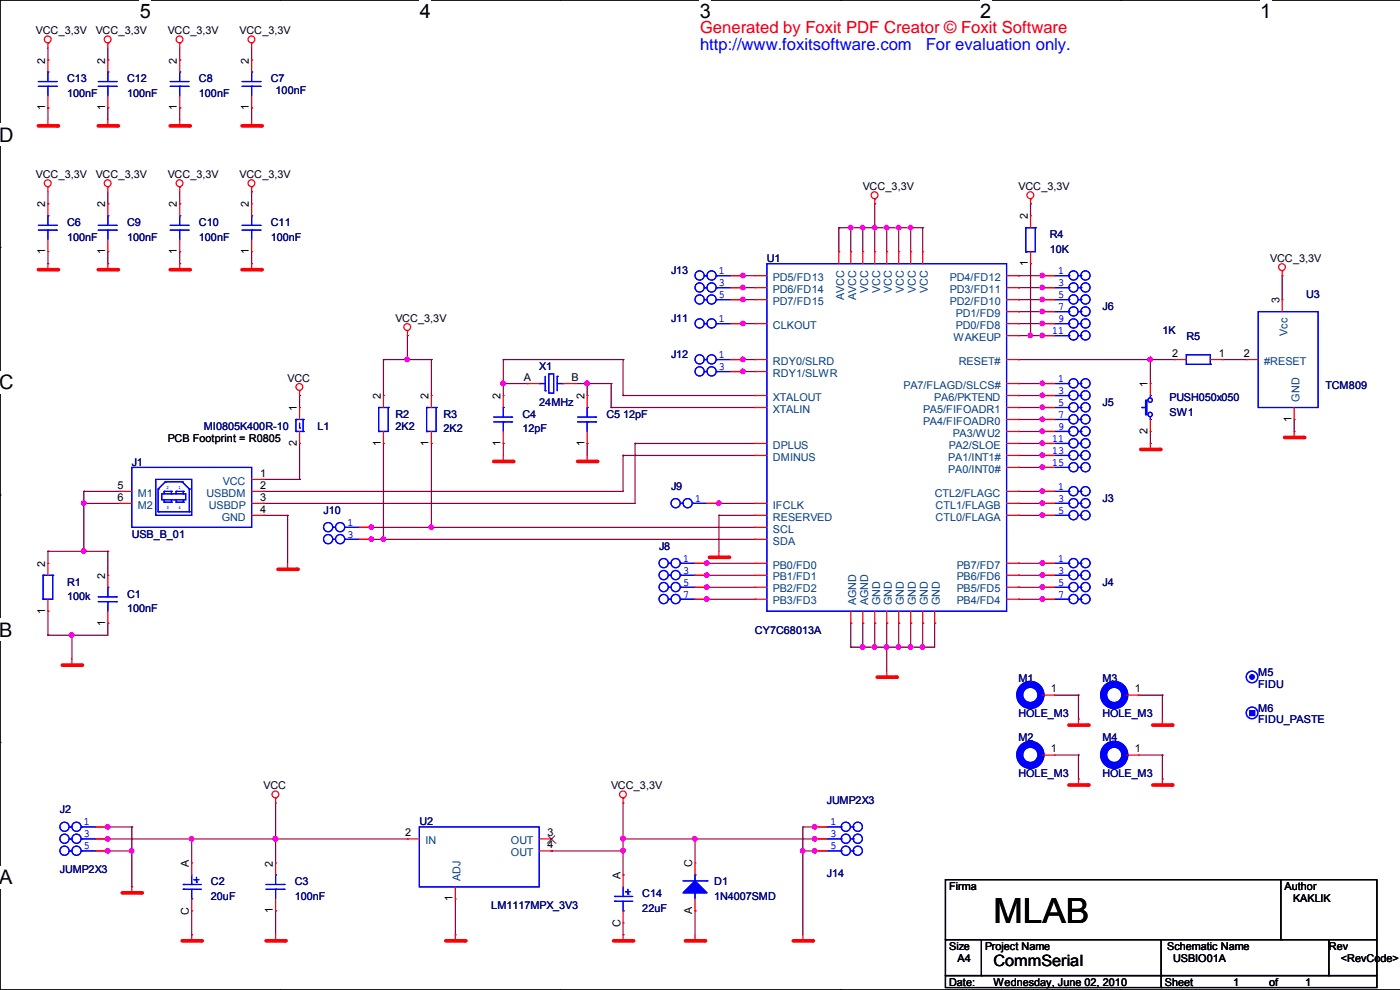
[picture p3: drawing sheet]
<svg xmlns="http://www.w3.org/2000/svg" width="297mm" height="210mm" viewBox="0 0 297 210" stroke-linecap="round" stroke-linejoin="round" font-family="sans-serif">
<defs><g id="words">
<text font-size="7.4" x="210.7" y="195.8">MLAB</text>
<g font-size="4.2">
<text x="29.7" y="3.9">5</text>
<text x="89.1" y="3.9">4</text>
<text x="148.5" y="3.9">3</text>
<text x="207.9" y="3.9">2</text>
<text x="267.3" y="3.9">1</text>
<text x="0" y="30.1">D</text>
<text x="0" y="82.5">C</text>
<text x="0" y="135.1">B</text>
<text x="0" y="187.5">A</text>
</g>
<text font-size="3.5" fill="#f00" x="148.5" y="7">Generated by Foxit PDF Creator © Foxit Software</text>
<g font-size="3.5" fill="#00f">
<text x="148.5" y="10.5">http://www.foxitsoftware.com</text>
<text x="196.4" y="10.5">For evaluation only.</text>
</g>
<text font-size="3.3" x="210.7" y="204.8">CommSerial</text>
<g font-size="2.3">
<text x="7.6" y="7.3">VCC_3,3V</text>
<text x="20.3" y="7.3">VCC_3,3V</text>
<text x="35.6" y="7.3">VCC_3,3V</text>
<text x="50.8" y="7.3">VCC_3,3V</text>
<text x="9.6" y="13.5" transform="rotate(-90 9.6 13.5)">2</text>
<text x="22.3" y="13.5" transform="rotate(-90 22.3 13.5)">2</text>
<text x="37.5" y="13.5" transform="rotate(-90 37.5 13.5)">2</text>
<text x="52.8" y="13.5" transform="rotate(-90 52.8 13.5)">2</text>
<text x="9.6" y="23.4" transform="rotate(-90 9.6 23.4)">1</text>
<text x="22.3" y="23.4" transform="rotate(-90 22.3 23.4)">1</text>
<text x="37.5" y="23.4" transform="rotate(-90 37.5 23.4)">1</text>
<text x="52.8" y="23.4" transform="rotate(-90 52.8 23.4)">1</text>
<text x="7.6" y="37.8">VCC_3,3V</text>
<text x="20.3" y="37.8">VCC_3,3V</text>
<text x="35.6" y="37.8">VCC_3,3V</text>
<text x="50.8" y="37.8">VCC_3,3V</text>
<text x="183" y="40.3">VCC_3,3V</text>
<text x="216.1" y="40.3">VCC_3,3V</text>
<text x="9.6" y="44" transform="rotate(-90 9.6 44)">2</text>
<text x="22.3" y="44" transform="rotate(-90 22.3 44)">2</text>
<text x="37.5" y="44" transform="rotate(-90 37.5 44)">2</text>
<text x="52.8" y="44" transform="rotate(-90 52.8 44)">2</text>
<text x="218" y="46.5" transform="rotate(-90 218 46.5)">2</text>
<text x="9.6" y="53.9" transform="rotate(-90 9.6 53.9)">1</text>
<text x="22.3" y="53.9" transform="rotate(-90 22.3 53.9)">1</text>
<text x="37.5" y="53.9" transform="rotate(-90 37.5 53.9)">1</text>
<text x="52.8" y="53.9" transform="rotate(-90 52.8 53.9)">1</text>
<text x="218" y="56.4" transform="rotate(-90 218 56.4)">1</text>
<text x="269.5" y="55.6">VCC_3,3V</text>
<text x="271.4" y="64.3" transform="rotate(-90 271.4 64.3)">3</text>
<text x="83.9" y="68.3">VCC_3,3V</text>
<text x="248.6" y="75.7">2</text>
<text x="258.5" y="75.7">1</text>
<text x="263.9" y="75.7">2</text>
<text x="61" y="81">VCC</text>
<text x="111.1" y="80.8">A</text>
<text x="121.3" y="80.8">B</text>
<text x="243.5" y="82.1" transform="rotate(-90 243.5 82.1)">1</text>
<text x="63" y="87.2" transform="rotate(-90 63 87.2)">1</text>
<text x="80.8" y="84.7" transform="rotate(-90 80.8 84.7)">2</text>
<text x="90.9" y="84.7" transform="rotate(-90 90.9 84.7)">2</text>
<text x="106.2" y="84.7" transform="rotate(-90 106.2 84.7)">2</text>
<text x="124" y="84.7" transform="rotate(-90 124 84.7)">2</text>
<text x="274" y="89.5" transform="rotate(-90 274 89.5)">1</text>
<text x="35.6" y="93.7">PCB Footprint = R0805</text>
<text x="63" y="94.6" transform="rotate(-90 63 94.6)">2</text>
<text x="80.8" y="94.6" transform="rotate(-90 80.8 94.6)">1</text>
<text x="90.9" y="94.6" transform="rotate(-90 90.9 94.6)">1</text>
<text x="106.2" y="94.6" transform="rotate(-90 106.2 94.6)">1</text>
<text x="124" y="94.6" transform="rotate(-90 124 94.6)">1</text>
<text x="243.5" y="92" transform="rotate(-90 243.5 92)">2</text>
<text x="55.2" y="101.1">1</text>
<text x="24.9" y="103.6">5</text>
<text x="24.9" y="106.2">6</text>
<text x="55.2" y="106.2">3</text>
<text x="55.2" y="103.6">2</text>
<text x="55.2" y="108.7">4</text>
<text x="9.6" y="120.3" transform="rotate(-90 9.6 120.3)">2</text>
<text x="22.3" y="122.8" transform="rotate(-90 22.3 122.8)">2</text>
<text x="9.6" y="130.2" transform="rotate(-90 9.6 130.2)">1</text>
<text x="22.3" y="132.7" transform="rotate(-90 22.3 132.7)">1</text>
<text x="223" y="146.9">1</text>
<text x="240.8" y="146.9">1</text>
<text x="223" y="159.6">1</text>
<text x="240.8" y="159.6">1</text>
<text x="55.9" y="167.5">VCC</text>
<text x="129.7" y="167.5">VCC_3,3V</text>
<text x="85.9" y="177.4">2</text>
<text x="116.2" y="177.4">3</text>
<text x="116.2" y="179.9">4</text>
<text x="40.1" y="183.8" transform="rotate(-90 40.1 183.8)">A</text>
<text x="57.9" y="183.8" transform="rotate(-90 57.9 183.8)">2</text>
<text x="146.9" y="183.8" transform="rotate(-90 146.9 183.8)">C</text>
<text x="96" y="191.2" transform="rotate(-90 96 191.2)">1</text>
<text x="131.6" y="186.3" transform="rotate(-90 131.6 186.3)">A</text>
<text x="201.3" y="188.8">Firma</text>
<text x="272.5" y="188.8">Author</text>
<text x="274.3" y="191.3">KAKLIK</text>
<text x="40.1" y="194.1" transform="rotate(-90 40.1 194.1)">C</text>
<text x="57.9" y="193.7" transform="rotate(-90 57.9 193.7)">1</text>
<text x="131.6" y="196.7" transform="rotate(-90 131.6 196.7)">C</text>
<text x="146.9" y="194" transform="rotate(-90 146.9 194)">A</text>
<text x="201.3" y="201.5">Size</text>
<text x="209" y="201.5">Project Name</text>
<text x="247.6" y="201.5">Schematic Name</text>
<text x="281.9" y="201.5">Rev</text>
<text x="201.3" y="209.1">Date:</text>
<text x="203.1" y="204.1">A4</text>
<text x="210.8" y="209.1">Wednesday, June 02, 2010</text>
<text x="247.1" y="209.1">Sheet</text>
<text x="248.9" y="204.1">USBIO01A</text>
<text x="261.6" y="209.1">1</text>
<text x="269.2" y="209.1">of</text>
<text x="276.9" y="209.1">1</text>
<text x="284.5" y="204.1">&lt;RevCode&gt;</text>
</g>
<g font-size="2.3" fill="#000080">
<text x="14.2" y="17.5">C13</text>
<text x="26.9" y="17.5">C12</text>
<text x="42.2" y="17.5">C8</text>
<text x="57.5" y="17.5">C7</text>
<text x="14.2" y="20.5">100nF</text>
<text x="26.9" y="20.5">100nF</text>
<text x="42.2" y="20.5">100nF</text>
<text x="58.5" y="20">100nF</text>
<text x="14.2" y="48">C6</text>
<text x="26.9" y="48">C9</text>
<text x="42.2" y="48">C10</text>
<text x="57.5" y="48">C11</text>
<text x="14.2" y="51">100nF</text>
<text x="26.9" y="51">100nF</text>
<text x="42.2" y="51">100nF</text>
<text x="57.5" y="51">100nF</text>
<text x="222.7" y="50.5">R4</text>
<text x="222.7" y="53.6">10K</text>
<text x="142.4" y="58.1">J13</text>
<text x="162.7" y="55.6">U1</text>
<text x="233.9" y="65.8">J6</text>
<text x="277.1" y="63.2">U3</text>
<text x="142.4" y="68.3">J11</text>
<text x="246.6" y="70.9">1K</text>
<text x="142.4" y="75.9">J12</text>
<text x="251.7" y="72.1">R5</text>
<text x="114.4" y="78.5">X1</text>
<text x="281.2" y="82.5">TCM809</text>
<text x="83.9" y="88.6">R2</text>
<text x="94.1" y="88.6">R3</text>
<text x="110.8" y="88.6">C4</text>
<text x="114.4" y="86.1">24MHz</text>
<text x="128.6" y="88.6">C5 12pF</text>
<text x="233.9" y="86.1">J5</text>
<text x="248.1" y="88.1">SW1</text>
<text x="248.1" y="85.1">PUSH050x050</text>
<text x="43.2" y="91.2">MI0805K400R-10</text>
<text x="67.4" y="91.2">L1</text>
<text x="83.9" y="91.2">2K2</text>
<text x="94.1" y="91.7">2K2</text>
<text x="110.8" y="91.7">12pF</text>
<text x="28" y="98.8">J1</text>
<text x="142.4" y="103.9">J9</text>
<text x="233.9" y="106.4">J3</text>
<text x="68.6" y="109">J10</text>
<text x="28" y="114.1">USB_B_01</text>
<text x="139.8" y="116.6">J8</text>
<text x="14.2" y="124.2">R1</text>
<text x="233.9" y="124.2">J4</text>
<text x="14.2" y="127.3">100k</text>
<text x="26.9" y="126.8">C1</text>
<text x="26.9" y="129.8">100nF</text>
<text x="160.2" y="134.4">CY7C68013A</text>
<text x="266.9" y="143.3">M5</text>
<text x="216.1" y="144.6">M1</text>
<text x="233.9" y="144.6">M3</text>
<text x="266.9" y="145.8">FIDU</text>
<text x="216.1" y="152.2">HOLE_M3</text>
<text x="233.9" y="152.2">HOLE_M3</text>
<text x="266.9" y="150.9">M6</text>
<text x="266.9" y="153.5">FIDU_PASTE</text>
<text x="216.1" y="157.3">M2</text>
<text x="233.9" y="157.3">M4</text>
<text x="216.1" y="164.9">HOLE_M3</text>
<text x="233.9" y="164.9">HOLE_M3</text>
<text x="12.7" y="172.5">J2</text>
<text x="175.4" y="170.5">JUMP2X3</text>
<text x="89" y="175.1">U2</text>
<text x="12.7" y="185.2">JUMP2X3</text>
<text x="44.7" y="187.8">C2</text>
<text x="44.7" y="190.8">20uF</text>
<text x="62.5" y="187.8">C3</text>
<text x="62.5" y="190.8">100nF</text>
<text x="136.3" y="190.3">C14</text>
<text x="151.5" y="187.8">D1</text>
<text x="151.5" y="190.8">1N4007SMD</text>
<text x="175.4" y="186">J14</text>
<text x="104.2" y="192.9">LM1117MPX_3V3</text>
<text x="136.3" y="193.4">22uF</text>
</g>
<g font-size="2.3" fill="#00f">
<text x="152.5" y="58.1">1</text>
<text x="224.5" y="58.1">1</text>
<text x="152.5" y="60.7">3</text>
<text x="152.5" y="63.2">5</text>
<text x="224.5" y="60.7">3</text>
<text x="224.5" y="63.2">5</text>
<text x="224.5" y="65.8">7</text>
<text x="152.5" y="68.3">1</text>
<text x="223.2" y="70.9">11</text>
<text x="224.5" y="68.3">9</text>
<text x="152.5" y="75.9">1</text>
<text x="152.5" y="78.5">3</text>
<text x="224.5" y="81">1</text>
<text x="224.5" y="83.6">3</text>
<text x="224.5" y="86.1">5</text>
<text x="224.5" y="88.6">7</text>
<text x="223.2" y="93.7">11</text>
<text x="224.5" y="91.2">9</text>
<text x="223.2" y="96.3">13</text>
<text x="223.2" y="98.8">15</text>
<text x="147.4" y="106.4">1</text>
<text x="224.5" y="103.9">1</text>
<text x="224.5" y="106.4">3</text>
<text x="73.7" y="111.5">1</text>
<text x="224.5" y="109">5</text>
<text x="73.7" y="114.1">3</text>
<text x="144.9" y="119.2">1</text>
<text x="224.5" y="119.2">1</text>
<text x="144.9" y="121.7">3</text>
<text x="144.9" y="124.2">5</text>
<text x="224.5" y="121.7">3</text>
<text x="224.5" y="124.2">5</text>
<text x="144.9" y="126.8">7</text>
<text x="224.5" y="126.8">7</text>
<text x="17.8" y="175.1">1</text>
<text x="17.8" y="177.6">3</text>
<text x="176.2" y="175.1">1</text>
<text x="176.2" y="177.6">3</text>
<text x="17.8" y="180.2">5</text>
<text x="176.2" y="180.2">5</text>
</g>
<g font-size="2.3" fill="#004080">
<text x="164" y="59.6">PD5/FD13</text>
<text x="201.5" y="59.6">PD4/FD12</text>
<text x="164" y="62.1">PD6/FD14</text>
<text x="164" y="64.7">PD7/FD15</text>
<text x="179.1" y="63.6" transform="rotate(-90 179.1 63.6)">AVCC</text>
<text x="181.6" y="63.6" transform="rotate(-90 181.6 63.6)">AVCC</text>
<text x="184.1" y="62.1" transform="rotate(-90 184.1 62.1)">VCC</text>
<text x="186.7" y="62.1" transform="rotate(-90 186.7 62.1)">VCC</text>
<text x="189.2" y="62.1" transform="rotate(-90 189.2 62.1)">VCC</text>
<text x="191.8" y="62.1" transform="rotate(-90 191.8 62.1)">VCC</text>
<text x="194.3" y="62.1" transform="rotate(-90 194.3 62.1)">VCC</text>
<text x="196.9" y="62.1" transform="rotate(-90 196.9 62.1)">VCC</text>
<text x="201.5" y="64.7">PD2/FD10</text>
<text x="201.5" y="62.1">PD3/FD11</text>
<text x="164" y="69.7">CLKOUT</text>
<text x="202.8" y="69.7">PD0/FD8</text>
<text x="202.8" y="67.2">PD1/FD9</text>
<text x="273.1" y="71.3" transform="rotate(-90 273.1 71.3)">Vcc</text>
<text x="164" y="77.4">RDY0/SLRD</text>
<text x="202.3" y="72.3">WAKEUP</text>
<text x="203.4" y="77.4">RESET#</text>
<text x="268.2" y="77.4">#RESET</text>
<text x="164" y="79.9">RDY1/SLWR</text>
<text x="191.7" y="82.5">PA7/FLAGD/SLCS#</text>
<text x="164" y="85">XTALOUT</text>
<text x="164" y="87.5">XTALIN</text>
<text x="195.8" y="87.5">PA5/FIFOADR1</text>
<text x="198.2" y="85">PA6/PKTEND</text>
<text x="275.7" y="85.2" transform="rotate(-90 275.7 85.2)">GND</text>
<text x="164" y="95.2">DPLUS</text>
<text x="195.8" y="90.1">PA4/FIFOADR0</text>
<text x="201.3" y="95.2">PA2/SLOE</text>
<text x="202.1" y="92.6">PA3/WU2</text>
<text x="164" y="97.7">DMINUS</text>
<text x="201.2" y="100.3">PA0/INT0#</text>
<text x="201.2" y="97.7">PA1/INT1#</text>
<text x="29.2" y="105.3">M1</text>
<text x="29.2" y="107.9">M2</text>
<text x="43.8" y="105.3">USBDM</text>
<text x="44.3" y="107.9">USBDP</text>
<text x="47.3" y="102.8">VCC</text>
<text x="164" y="107.9">IFCLK</text>
<text x="198.3" y="105.3">CTL2/FLAGC</text>
<text x="198.5" y="107.9">CTL1/FLAGB</text>
<text x="47" y="110.4">GND</text>
<text x="164" y="110.4">RESERVED</text>
<text x="164" y="113">SCL</text>
<text x="198.5" y="110.4">CTL0/FLAGA</text>
<text x="164" y="115.5">SDA</text>
<text x="164" y="120.6">PB0/FD0</text>
<text x="164" y="123.1">PB1/FD1</text>
<text x="164" y="125.7">PB2/FD2</text>
<text x="203" y="125.7">PB5/FD5</text>
<text x="203" y="123.1">PB6/FD6</text>
<text x="203" y="120.6">PB7/FD7</text>
<text x="164" y="128.2">PB3/FD3</text>
<text x="181.6" y="128.4" transform="rotate(-90 181.6 128.4)">AGND</text>
<text x="184.1" y="128.4" transform="rotate(-90 184.1 128.4)">AGND</text>
<text x="186.7" y="128.4" transform="rotate(-90 186.7 128.4)">GND</text>
<text x="189.2" y="128.4" transform="rotate(-90 189.2 128.4)">GND</text>
<text x="191.8" y="128.4" transform="rotate(-90 191.8 128.4)">GND</text>
<text x="194.3" y="128.4" transform="rotate(-90 194.3 128.4)">GND</text>
<text x="196.9" y="128.4" transform="rotate(-90 196.9 128.4)">GND</text>
<text x="199.4" y="128.4" transform="rotate(-90 199.4 128.4)">GND</text>
<text x="203" y="128.2">PB4/FD4</text>
<text x="90.2" y="179.1">IN</text>
<text x="108.4" y="179.1">OUT</text>
<text x="108.4" y="181.6">OUT</text>
<text x="97.7" y="186.9" transform="rotate(-90 97.7 186.9)">ADJ</text>
</g>
<g font-size="1" fill="#00f">
<text x="35.3" y="103.7">2</text>
<text x="37.9" y="103.7">1</text>
<text x="35.3" y="108.1">3</text>
<text x="37.9" y="108.1">4</text>
</g>
</g></defs>
<path d="M297.1 0h-297.1v210h297.1" fill="none" stroke="#000" stroke-width=".25"/>
<g fill="#fff">
<path d="M29.7 0h2.3v4.8h-2.3z"/>
<path d="M29.7 210l2.3 .1z"/>
</g>
<path d="M59.4 0h.1M59.4 210h.1" fill="none" stroke="#000" stroke-width=".25"/>
<g fill="#fff">
<path d="M89.1 0h2.3v4.8h-2.3z"/>
<path d="M89.1 210l2.3 .1z"/>
</g>
<path d="M118.8 0h.1M118.8 210h.1" fill="none" stroke="#000" stroke-width=".25"/>
<g fill="#fff">
<path d="M148.5 0h2.3v4.8h-2.3z"/>
<path d="M148.5 210l2.3 .1z"/>
</g>
<path d="M178.3 0h.1M178.3 210h.1" fill="none" stroke="#000" stroke-width=".25"/>
<g fill="#fff">
<path d="M207.9 0h2.4v4.8h-2.4z"/>
<path d="M207.9 210l2.4 .1z"/>
</g>
<path d="M237.7 0h.1M237.7 210h.1" fill="none" stroke="#000" stroke-width=".25"/>
<g fill="#fff">
<path d="M267.3 0h2.4v4.8h-2.4z"/>
<path d="M267.3 210l2.4 .1z"/>
<path d="M0 26.2h3v4.8h-3z"/>
<path d="M0 78.6h3v4.9h-3z"/>
</g>
<path d="M0 52.5h.1" fill="none" stroke="#000" stroke-width=".25"/>
<path d="M0 131.2h2.8v4.8h-2.8z" fill="#fff"/>
<path d="M0 105h.1" fill="none" stroke="#000" stroke-width=".25"/>
<path d="M0 183.6h2.8v4.9h-2.8z" fill="#fff"/>
<path d="M0 157.5h.1" fill="none" stroke="#000" stroke-width=".25"/>
<g fill="none" stroke="#800040" stroke-width=".25">
<path d="M10.2 12.7h.1M10.2 10.2v2.5M22.9 12.7h.1M22.9 10.2v2.5M38.1 12.7h.1M38.1 10.2v2.5M53.4 12.7h.1M53.4 10.2v2.5M10.2 22.9h.1M10.2 22.9v2.5M22.9 22.9h.1M22.9 22.9v2.5"/>
<path d="M38.1 22.9h.1M38.1 22.9v2.5M53.4 22.9h.1M53.4 22.9v2.5M10.2 55.9h.1M10.2 43.2h.1M10.2 40.7v2.5M10.2 53.4v2.5M22.9 55.9h.1M22.9 43.2h.1M22.9 40.7v2.5M22.9 53.4v2.5"/>
<path d="M38.1 55.9h.1M38.1 43.2h.1M38.1 40.7v2.5M38.1 53.4v2.5M53.4 40.7h.1M53.4 55.9h.1M53.4 40.7v2.5M53.4 53.4v2.5M157.6 58.5h.1M157.6 58.5h2.6M177.9 48.3h.1M177.9 48.3v5.1"/>
<path d="M177.9 48.3h17.8M180.5 48.3h.1M180.5 48.3v5.1M183 48.3h.1M183 48.3v5.1M185.6 48.3h.1M185.6 43.2h.1M185.6 43.2v10.2M188.1 48.3h.1M188.1 48.3v5.1M190.7 48.3h.1M190.7 48.3v5.1"/>
<path d="M193.2 48.3h.1M193.2 48.3v5.1M195.7 48.3h.1M195.7 48.3v5.1M216.1 58.5h.1M216.1 58.5h5.1M218.6 43.2h.1M218.6 55.9h.1M218.6 43.2v2.6M218.6 55.9v15.3M272 58.5h.1M272 58.5v5.1"/>
<path d="M81.3 76.3h.1M81.3 76.3h10.2M81.3 76.3v7.6M86.4 71.2h.1M86.4 76.3h.1M86.4 71.2v5.1M91.5 76.3h.1M91.5 76.3v7.6M106.8 76.3h.1M106.8 76.3h25.4M106.8 76.3v7.6M132.2 76.3h.1"/>
<path d="M132.2 76.3v7.6M157.6 61h.1M157.6 63.6h.1M157.6 68.6h.1M157.6 76.3h.1M157.6 78.8h.1M157.6 76.3h2.6M157.6 68.6h2.6M157.6 63.6h2.6M157.6 61h2.6M157.6 78.8h2.6M216.1 71.2h.1"/>
<path d="M216.1 68.6h.1M216.1 66.1h.1M216.1 63.6h.1M216.1 61h.1M216.1 76.3h.1M216.1 76.3h33M216.1 71.2h5.1M216.1 68.6h5.1M216.1 66.1h5.1M216.1 63.6h5.1M216.1 61h5.1M218.6 71.2h.1"/>
<path d="M244 76.3h.1M244 76.3v5.1M259.3 76.3h.1M259.3 76.3h5.1M63.6 83.9h.1M63.6 83.9v2.5M63.6 94.1v7.6M81.3 94.1h.1M81.3 94.1v20.3M91.5 94.1h.1M91.5 94.1v17.8M106.8 94.1h.1"/>
<path d="M106.8 81.4h.1M106.8 81.4h5.1M106.8 94.1v2.5M111.9 81.4h.1M122 81.4h7.6M124.6 81.4h.1M124.6 94.1h.1M124.6 81.4v2.5M124.6 94.1v2.5M129.6 86.4h.1M129.6 81.4h.1M129.6 81.4v5"/>
<path d="M129.6 86.4h30.6M132.2 96.6h.1M132.2 83.9h.1M132.2 96.6v7.6h-76.3M132.2 96.6h28M132.2 83.9h28M134.7 94.1h.1M134.7 94.1h25.5M134.7 94.1v12.7h-78.8M216.1 99.2h.1M216.1 96.6h.1M216.1 94.1h.1"/>
<path d="M216.1 91.5h.1M216.1 89h.1M216.1 86.4h.1M216.1 83.9h.1M216.1 81.4h.1M216.1 96.6h5.1M216.1 94.1h5.1M216.1 81.4h5.1M216.1 86.4h5.1M216.1 83.9h5.1M216.1 99.2h5.1M216.1 91.5h5.1"/>
<path d="M216.1 89h5.1M244 94.1h.1M244 91.5v2.6M274.5 91.5h.1M274.5 89v2.5M10.2 116.9h.1M10.2 116.9v2.6M10.2 116.9h12.7M17.8 104.2h.1M17.8 106.8h.1M17.8 116.9h.1M17.8 104.2h7.6"/>
<path d="M17.8 106.8h7.6M17.8 104.2v12.7M22.9 116.9h.1M22.9 116.9v5.1M55.9 109.3h.1M55.9 104.2h.1M55.9 106.8h.1M55.9 109.3h5.1M55.9 101.7h7.7M61 109.3h.1M61 109.3v10.2M63.6 101.7h.1"/>
<path d="M78.8 114.4h.1M78.8 111.9h.1M78.8 111.9h81.4M78.8 114.4h81.4M81.3 114.4h.1M91.5 111.9h.1M150 119.5h.1M150 119.5h10.2M152.5 109.3h.1M152.5 106.8h.1M152.5 109.3h7.7M152.5 106.8h7.7"/>
<path d="M152.5 109.3v7.6M160.2 109.3h.1M216.1 119.5h.1M216.1 109.3h.1M216.1 106.8h.1M216.1 104.2h.1M216.1 109.3h5.1M216.1 104.2h5.1M216.1 106.8h5.1M216.1 119.5h5.1M10.2 129.7h.1M10.2 134.7h.1"/>
<path d="M10.2 129.7v5M15.3 134.7h.1M15.3 134.7v5.1M22.9 132.2h.1M22.9 132.2v2.5h-12.7M150 122h.1M150 124.6h.1M150 127.1h.1M150 122h10.2M150 127.1h10.2M150 124.6h10.2M180.5 132.2h.1"/>
<path d="M180.5 137.3h.1M180.5 132.2v5.1M183 137.3h.1M183 132.2h.1M183 132.2v5.1M185.6 132.2h.1M185.6 137.3h.1M185.6 132.2v5.1M188.1 137.3h.1M188.1 132.2h.1M188.1 132.2v10.2M190.7 132.2h.1"/>
<path d="M190.7 137.3h.1M190.7 132.2v5.1M193.2 132.2h.1M193.2 137.3h.1M193.2 132.2v5.1M195.7 132.2h.1M195.7 137.3h.1M195.7 132.2v5.1M198.3 132.2h.1M198.3 132.2v5.1h-17.8M216.1 122h.1M216.1 127.1h.1"/>
<path d="M216.1 124.6h.1M216.1 122h5.1M216.1 127.1h5.1M216.1 124.6h5.1M223.7 147.5h5.1M228.8 147.5h.1M228.8 152.5h.1M228.8 147.5v5M241.5 147.5h.1M241.5 147.5h5.1M246.6 147.5h.1M246.6 147.5v5"/>
<path d="M22.9 175.4h5.1M22.9 178h63.5M28 175.4h.1M28 175.4v12.7M40.7 178h.1M40.7 178v5M58.5 178h.1M58.5 170.3h.1M58.5 170.3v12.7M132.2 170.3h.1M132.2 178h.1M132.2 170.3v15.3"/>
<path d="M132.2 178h40.7M147.4 178h.1M147.4 178v5M170.3 175.4h.1M170.3 175.4h2.6M170.3 175.4v22.9M172.9 175.4h.1M223.7 160.2h5.1M228.8 160.2h.1M228.8 165.2h.1M228.8 160.2v5M241.5 160.2h5.1"/>
<path d="M246.6 160.2h.1M246.6 165.2h.1M246.6 160.2v5M22.9 180.5h5.1M28 180.5h.1M28 188.1h.1M40.7 198.3h.1M40.7 193.2v5.1M58.5 193.2h.1M58.5 193.2v5.1M96.6 198.3h.1M96.6 190.7v7.6"/>
<path d="M116.9 180.5h.1M116.9 180.5h15.3M132.2 180.5h.1M132.2 185.6h.1M132.2 198.3h.1M132.2 195.8v2.5M147.4 193.2h.1M147.4 193.2v5.1M170.3 180.5h.1M170.3 180.5h2.6"/>
</g>
<g fill="#f0f" stroke="#f0f" stroke-width=".25">
<circle cx="15.2" cy="134.7" r=".47"/>
<circle cx="17.8" cy="116.9" r=".47"/>
<circle cx="17.8" cy="106.7" r=".47"/>
<circle cx="22.8" cy="175.4" r=".47"/>
<circle cx="27.9" cy="180.5" r=".47"/>
<circle cx="22.8" cy="180.5" r=".47"/>
<circle cx="58.4" cy="177.9" r=".47"/>
<circle cx="22.8" cy="177.9" r=".47"/>
<circle cx="40.6" cy="177.9" r=".47"/>
<circle cx="124.5" cy="81.3" r=".47"/>
<circle cx="106.7" cy="81.3" r=".47"/>
<circle cx="185.5" cy="137.2" r=".47"/>
<circle cx="183" cy="137.2" r=".47"/>
<circle cx="188.1" cy="137.2" r=".47"/>
<circle cx="190.6" cy="137.2" r=".47"/>
<circle cx="195.7" cy="137.2" r=".47"/>
<circle cx="185.5" cy="48.3" r=".47"/>
<circle cx="183" cy="48.3" r=".47"/>
<circle cx="188.1" cy="48.3" r=".47"/>
<circle cx="190.6" cy="48.3" r=".47"/>
<circle cx="193.2" cy="48.3" r=".47"/>
<circle cx="193.2" cy="137.2" r=".47"/>
<circle cx="180.4" cy="48.3" r=".47"/>
<circle cx="91.5" cy="111.8" r=".47"/>
<circle cx="81.3" cy="114.4" r=".47"/>
<circle cx="86.4" cy="76.2" r=".47"/>
<circle cx="221.1" cy="119.4" r=".47"/>
<circle cx="221.1" cy="122" r=".47"/>
<circle cx="221.1" cy="127.1" r=".47"/>
<circle cx="221.1" cy="124.5" r=".47"/>
<circle cx="221.1" cy="109.3" r=".47"/>
<circle cx="221.1" cy="106.7" r=".47"/>
<circle cx="221.1" cy="104.2" r=".47"/>
<circle cx="221.1" cy="99.1" r=".47"/>
<circle cx="221.1" cy="96.6" r=".47"/>
<circle cx="221.1" cy="94" r=".47"/>
<circle cx="221.1" cy="91.5" r=".47"/>
<circle cx="221.1" cy="88.9" r=".47"/>
<circle cx="221.1" cy="86.4" r=".47"/>
<circle cx="221.1" cy="83.9" r=".47"/>
<circle cx="221.1" cy="81.3" r=".47"/>
<circle cx="221.1" cy="68.6" r=".47"/>
<circle cx="221.1" cy="66.1" r=".47"/>
<circle cx="221.1" cy="63.5" r=".47"/>
<circle cx="221.1" cy="61" r=".47"/>
<circle cx="221.1" cy="58.4" r=".47"/>
<circle cx="218.6" cy="71.1" r=".47"/>
<circle cx="221.1" cy="71.1" r=".47"/>
<circle cx="149.9" cy="119.4" r=".47"/>
<circle cx="149.9" cy="122" r=".47"/>
<circle cx="149.9" cy="124.5" r=".47"/>
<circle cx="149.9" cy="127.1" r=".47"/>
<circle cx="152.5" cy="106.7" r=".47"/>
<circle cx="78.8" cy="114.4" r=".47"/>
<circle cx="78.8" cy="111.8" r=".47"/>
<circle cx="157.6" cy="58.4" r=".47"/>
<circle cx="157.6" cy="61" r=".47"/>
<circle cx="157.6" cy="63.5" r=".47"/>
<circle cx="157.6" cy="68.6" r=".47"/>
<circle cx="157.6" cy="76.2" r=".47"/>
<circle cx="157.6" cy="78.8" r=".47"/>
<circle cx="132.1" cy="180.5" r=".47"/>
<circle cx="132.1" cy="177.9" r=".47"/>
<circle cx="244" cy="76.2" r=".47"/>
<circle cx="172.8" cy="177.9" r=".47"/>
<circle cx="147.4" cy="177.9" r=".47"/>
<circle cx="170.3" cy="180.5" r=".47"/>
<circle cx="172.8" cy="175.4" r=".47"/>
<circle cx="172.8" cy="180.5" r=".47"/>
</g>
<path d="M61 119.5v1.3M61 120.8h.1" fill="none" stroke="#f00" stroke-width=".25"/>
<path d="M59 120.8h4" fill="none" stroke="#f00" stroke-width=".76"/>
<circle cx="63" cy="120.8" r=".38" fill="#f00"/>
<g fill="none" stroke="#f00" stroke-width=".25">
<path d="M63.6 82.9h.1M63.6 82.9v1M15.3 139.8v1.3M15.3 141.1h.1"/>
<circle cx="63.5" cy="82.1" r=".72"/>
</g>
<path d="M13.2 141.1h4.1" fill="none" stroke="#f00" stroke-width=".76"/>
<circle cx="17.3" cy="141.1" r=".38" fill="#f00"/>
<path d="M28 189.4h.1M28 188.1v1.3" fill="none" stroke="#f00" stroke-width=".25"/>
<path d="M25.9 189.4h4.1" fill="none" stroke="#f00" stroke-width=".76"/>
<circle cx="30" cy="189.4" r=".38" fill="#f00"/>
<g fill="none" stroke="#f00" stroke-width=".25">
<path d="M58.5 169.3h.1M58.5 169.3v1M40.7 199.6h.1M40.7 198.3v1.3"/>
<circle cx="58.4" cy="168.5" r=".72"/>
</g>
<path d="M38.6 199.6h4.1" fill="none" stroke="#f00" stroke-width=".76"/>
<circle cx="42.7" cy="199.6" r=".38" fill="#f00"/>
<path d="M58.5 199.6h.1M58.5 198.3v1.3" fill="none" stroke="#f00" stroke-width=".25"/>
<path d="M56.4 199.6h4.1" fill="none" stroke="#f00" stroke-width=".76"/>
<circle cx="60.5" cy="199.6" r=".38" fill="#f00"/>
<path d="M106.8 97.9h.1M106.8 96.6v1.3" fill="none" stroke="#f00" stroke-width=".25"/>
<path d="M104.7 97.9h4.1" fill="none" stroke="#f00" stroke-width=".76"/>
<circle cx="108.8" cy="97.9" r=".38" fill="#f00"/>
<path d="M124.6 97.9h.1M124.6 96.6v1.3" fill="none" stroke="#f00" stroke-width=".25"/>
<path d="M122.5 97.9h4.1" fill="none" stroke="#f00" stroke-width=".76"/>
<circle cx="126.6" cy="97.9" r=".38" fill="#f00"/>
<path d="M188.1 143.6h.1M188.1 142.4v1.2" fill="none" stroke="#f00" stroke-width=".25"/>
<path d="M186.1 143.6h4" fill="none" stroke="#f00" stroke-width=".76"/>
<circle cx="190.1" cy="143.6" r=".38" fill="#f00"/>
<g fill="none" stroke="#f00" stroke-width=".25">
<path d="M185.6 42.2h.1M185.6 42.2v1M152.5 118.2h.1M152.5 116.9v1.3"/>
<circle cx="185.5" cy="41.4" r=".72"/>
</g>
<path d="M150.5 118.2h4.1" fill="none" stroke="#f00" stroke-width=".76"/>
<circle cx="154.6" cy="118.2" r=".38" fill="#f00"/>
<g fill="none" stroke="#f00" stroke-width=".25">
<path d="M10.2 9.2h.1M10.2 9.2v1M22.9 9.2h.1M22.9 9.2v1M38.1 9.2h.1M38.1 9.2v1M53.4 9.2h.1M53.4 9.2v1M10.2 39.7h.1M10.2 39.7v1M22.9 39.7h.1M22.9 39.7v1"/>
<path d="M38.1 39.7h.1M38.1 39.7v1M53.4 39.7h.1M53.4 39.7v1M10.2 57.2h.1M10.2 55.9v1.3M218.6 42.2h.1M218.6 42.2v1M86.4 70.2h.1M86.4 70.2v1"/>
<circle cx="10.1" cy="8.4" r=".72"/>
<circle cx="22.8" cy="8.4" r=".72"/>
<circle cx="38.1" cy="8.4" r=".72"/>
<circle cx="53.3" cy="8.4" r=".72"/>
<circle cx="10.1" cy="38.9" r=".72"/>
<circle cx="22.8" cy="38.9" r=".72"/>
<circle cx="38.1" cy="38.9" r=".72"/>
<circle cx="53.3" cy="38.9" r=".72"/>
<circle cx="218.6" cy="41.4" r=".72"/>
<circle cx="86.4" cy="69.4" r=".72"/>
</g>
<path d="M8.1 57.2h4.1" fill="none" stroke="#f00" stroke-width=".76"/>
<circle cx="12.2" cy="57.2" r=".38" fill="#f00"/>
<path d="M22.9 57.2h.1M22.9 55.9v1.3" fill="none" stroke="#f00" stroke-width=".25"/>
<path d="M20.8 57.2h4.1" fill="none" stroke="#f00" stroke-width=".76"/>
<circle cx="24.9" cy="57.2" r=".38" fill="#f00"/>
<path d="M38.1 57.2h.1M38.1 55.9v1.3" fill="none" stroke="#f00" stroke-width=".25"/>
<path d="M36.1 57.2h4.1" fill="none" stroke="#f00" stroke-width=".76"/>
<circle cx="40.2" cy="57.2" r=".38" fill="#f00"/>
<path d="M53.4 57.2h.1M53.4 55.9v1.3" fill="none" stroke="#f00" stroke-width=".25"/>
<path d="M51.3 57.2h4.1" fill="none" stroke="#f00" stroke-width=".76"/>
<circle cx="55.4" cy="57.2" r=".38" fill="#f00"/>
<path d="M10.2 26.7h.1M10.2 25.4v1.3" fill="none" stroke="#f00" stroke-width=".25"/>
<path d="M8.1 26.7h4.1" fill="none" stroke="#f00" stroke-width=".76"/>
<circle cx="12.2" cy="26.7" r=".38" fill="#f00"/>
<path d="M22.9 26.7h.1M22.9 25.4v1.3" fill="none" stroke="#f00" stroke-width=".25"/>
<path d="M20.8 26.7h4.1" fill="none" stroke="#f00" stroke-width=".76"/>
<circle cx="24.9" cy="26.7" r=".38" fill="#f00"/>
<path d="M38.1 26.7h.1M38.1 25.4v1.3" fill="none" stroke="#f00" stroke-width=".25"/>
<path d="M36.1 26.7h4.1" fill="none" stroke="#f00" stroke-width=".76"/>
<circle cx="40.2" cy="26.7" r=".38" fill="#f00"/>
<path d="M53.4 26.7h.1M53.4 25.4v1.3" fill="none" stroke="#f00" stroke-width=".25"/>
<path d="M51.3 26.7h4.1" fill="none" stroke="#f00" stroke-width=".76"/>
<circle cx="55.4" cy="26.7" r=".38" fill="#f00"/>
<path d="M96.6 199.6h.1M96.6 198.3v1.3" fill="none" stroke="#f00" stroke-width=".25"/>
<path d="M94.6 199.6h4" fill="none" stroke="#f00" stroke-width=".76"/>
<circle cx="98.6" cy="199.6" r=".38" fill="#f00"/>
<path d="M132.2 199.6h.1M132.2 198.3v1.3" fill="none" stroke="#f00" stroke-width=".25"/>
<path d="M130.2 199.6h4" fill="none" stroke="#f00" stroke-width=".76"/>
<circle cx="134.2" cy="199.6" r=".38" fill="#f00"/>
<g fill="none" stroke="#f00" stroke-width=".25">
<path d="M274.5 92.8h.1M274.5 91.5v1.3M132.2 169.3h.1M132.2 169.3v1"/>
<circle cx="132.1" cy="168.5" r=".72"/>
</g>
<path d="M272.5 92.8h4.1" fill="none" stroke="#f00" stroke-width=".76"/>
<circle cx="276.6" cy="92.8" r=".38" fill="#f00"/>
<g fill="none" stroke="#f00" stroke-width=".25">
<path d="M272 57.5h.1M272 57.5v1M244 95.3h.1M244 94.1v1.2"/>
<circle cx="272" cy="56.7" r=".72"/>
</g>
<path d="M242 95.3h4.1" fill="none" stroke="#f00" stroke-width=".76"/>
<circle cx="246.1" cy="95.3" r=".38" fill="#f00"/>
<path d="M228.8 153.8h.1M228.8 152.5v1.3" fill="none" stroke="#f00" stroke-width=".25"/>
<path d="M226.8 153.8h4" fill="none" stroke="#f00" stroke-width=".76"/>
<circle cx="230.8" cy="153.8" r=".38" fill="#f00"/>
<path d="M228.8 166.5h.1M228.8 165.2v1.3" fill="none" stroke="#f00" stroke-width=".25"/>
<path d="M226.8 166.5h4" fill="none" stroke="#f00" stroke-width=".76"/>
<circle cx="230.8" cy="166.5" r=".38" fill="#f00"/>
<path d="M246.6 153.8h.1M246.6 152.5v1.3" fill="none" stroke="#f00" stroke-width=".25"/>
<path d="M244.6 153.8h4" fill="none" stroke="#f00" stroke-width=".76"/>
<circle cx="248.6" cy="153.8" r=".38" fill="#f00"/>
<path d="M246.6 166.5h.1M246.6 165.2v1.3" fill="none" stroke="#f00" stroke-width=".25"/>
<path d="M244.6 166.5h4" fill="none" stroke="#f00" stroke-width=".76"/>
<circle cx="248.6" cy="166.5" r=".38" fill="#f00"/>
<path d="M170.3 199.6h.1M170.3 198.3v1.3" fill="none" stroke="#f00" stroke-width=".25"/>
<path d="M168.3 199.6h4.1" fill="none" stroke="#f00" stroke-width=".76"/>
<circle cx="172.4" cy="199.6" r=".38" fill="#f00"/>
<path d="M147.4 199.6h.1M147.4 198.3v1.3" fill="none" stroke="#f00" stroke-width=".25"/>
<path d="M145.4 199.6h4.1" fill="none" stroke="#f00" stroke-width=".76"/>
<circle cx="149.5" cy="199.6" r=".38" fill="#f00"/>
<path d="M200.6 186.6h91.5v12.7h-91.5zM200.6 199.3h91.5v7.6h-91.5zM208.2 199.3v7.6M246.3 199.3v10.2M271.8 199.3h.1M271.8 186.6v12.7M281.9 199.3v7.6M200.6 206.9h91.5v2.6h-91.5zM208.2 206.9h.1M246.3 206.9h.1M246.3 209.5h.1M281.9 206.9h.1" fill="none" stroke="#000" stroke-width=".25"/>
<g fill="none" stroke="#00f" stroke-width=".25">
<path d="M8.1 18.3h3.8M8.1 17.3h3.8M10.2 18.3h.1M10.2 15.3h.1M10.2 15.3v2M10.2 18.3v2M11.9 18.3h.1M11.9 17.3h.1M20.8 18.3h3.9M20.8 17.3h3.9M22.9 18.3h.1M22.9 15.3h.1"/>
<path d="M22.9 15.3v2M22.9 18.3v2M24.7 18.3h.1M24.7 17.3h.1M36.1 18.3h3.8M36.1 17.3h3.8M38.1 18.3h.1M38.1 15.3h.1M38.1 15.3v2M38.1 18.3v2M39.9 18.3h.1M39.9 17.3h.1"/>
<path d="M51.3 18.3h3.9M51.3 17.3h3.9M53.4 18.3h.1M53.4 15.3h.1M53.4 15.3v2M53.4 18.3v2M55.2 18.3h.1M55.2 17.3h.1M8.1 48.8h3.8M8.1 47.8h3.8M10.2 48.8h.1M10.2 45.8h.1"/>
<path d="M10.2 45.8v2M10.2 48.8v2.1M11.9 48.8h.1M11.9 47.8h.1M20.8 48.8h3.9M20.8 47.8h3.9M22.9 48.8h.1M22.9 45.8h.1M22.9 45.8v2M22.9 48.8v2.1M24.7 48.8h.1M24.7 47.8h.1"/>
<path d="M36.1 48.8h3.8M36.1 47.8h3.8M38.1 48.8h.1M38.1 45.8h.1M38.1 45.8v2M38.1 48.8v2.1M39.9 48.8h.1M39.9 47.8h.1M51.3 48.8h3.9M51.3 47.8h3.9M53.4 48.8h.1M53.4 45.8h.1"/>
<path d="M53.4 45.8v2M53.4 48.8v2.1M55.2 48.8h.1M55.2 47.8h.1M149.5 58.5h.1M149.5 58.5h.5M152 58.5h.1M152 58.5h3.1M162.7 55.9h50.8v73.8h-50.8zM217.6 53.4h.1M217.6 48.3h.1M217.6 48.3v5.1"/>
<path d="M217.6 48.3h2M219.6 48.3h.1M219.6 48.3v5.1h-2M223.7 58.5h3.1M226.8 58.5h.1M228.8 58.5h.5M229.3 58.5h.1M115.7 79.8v3.1M116.4 79.3h1v4.1h-1zM118.2 79.8h.1M118.2 79.8v3.1M149.5 76.3h.1"/>
<path d="M149.5 78.8h.1M149.5 68.6h.1M149.5 61h.1M149.5 63.6h.1M149.5 61h.5M149.5 63.6h.5M149.5 68.6h.5M149.5 76.3h.5M149.5 78.8h.5M152 76.3h.1M152 78.8h.1M152 68.6h.1"/>
<path d="M152 61h.1M152 63.6h.1M152 61h3.1M152 63.6h3.1M152 68.6h3.1M152 76.3h3.1M152 78.8h3.1M223.7 61h3.1M223.7 63.6h3.1M223.7 66.1h3.1M223.7 68.6h3.1M223.7 71.2h3.1"/>
<path d="M226.8 61h.1M226.8 63.6h.1M226.8 66.1h.1M226.8 68.6h.1M226.8 71.2h.1M228.8 61h.5M228.8 63.6h.5M228.8 66.1h.5M228.8 68.6h.5M228.8 71.2h.5M229.3 61h.1M229.3 63.6h.1"/>
<path d="M229.3 66.1h.1M229.3 68.6h.1M229.3 71.2h.1M251.7 75.3h.1M251.7 77.3h.1M251.7 75.3h5.1v2M251.7 77.3h5.1M251.7 75.3v2M256.8 77.3h.1M266.9 66.1h12.7v20.3h-12.7zM28 99.2h25.4v12.7h-25.4zM62.8 89h.1"/>
<path d="M62.8 91.5h.1M62.8 89h1.5M62.8 89v2.5M62.8 91.5h1.5M63.6 90.8h.1M63.6 89.7v1.1M64.3 91.5h.1M64.3 89h.1M64.3 89v2.5M80.3 91.5h.1M80.3 86.4h.1M80.3 86.4h2.1"/>
<path d="M80.3 86.4v5.1M82.4 86.4h.1M82.4 86.4v5.1h-2.1M90.5 91.5h.1M90.5 86.4h.1M90.5 86.4v5.1M90.5 86.4h2M92.5 86.4h.1M92.5 86.4v5.1h-2M104.7 89.5h3.8M104.7 88.5h3.8M106.8 89.5h.1"/>
<path d="M106.8 86.4h.1M106.8 86.4v2.1M106.8 89.5v2M108.5 89.5h.1M108.5 88.5h.1M114.4 81.4h.1M114.4 81.4h1.3M115.7 82.9h.1M118.2 81.4h1.3M119.5 81.4h.1M122.5 89.5h3.8M122.5 88.5h3.8"/>
<path d="M124.6 89.5h.1M124.6 86.4h.1M124.6 86.4v2.1M124.6 89.5v2M126.3 89.5h.1M126.3 88.5h.1M223.7 89h3.1M223.7 91.5h3.1M223.7 86.4h3.1M223.7 81.4h3.1M223.7 83.9h3.1M223.7 94.1h3.1"/>
<path d="M223.7 96.6h3.1M223.7 99.2h3.1M226.8 81.4h.1M226.8 83.9h.1M226.8 86.4h.1M226.8 89h.1M226.8 91.5h.1M226.8 94.1h.1M226.8 96.6h.1M226.8 99.2h.1M228.8 89h.5M228.8 91.5h.5"/>
<path d="M228.8 86.4h.5M228.8 81.4h.5M228.8 83.9h.5M228.8 94.1h.5M228.8 96.6h.5M228.8 99.2h.5M229.3 81.4h.1M229.3 83.9h.1M229.3 86.4h.1M229.3 89h.1M229.3 91.5h.1M229.3 94.1h.1"/>
<path d="M229.3 96.6h.1M229.3 99.2h.1M242.3 86.4h.1M242.3 86.4h.7M244 83.9h.1M244 89h.1M244 83.9v.5M244 88.5v.5M33 101.7h7.7v7.6h-7.7zM33.6 103.7h.1M33.6 108.6h.1M33.6 103.7v4.9"/>
<path d="M33.6 108.6h6.6M34.3 104.7h5.1v1.3h-5.1zM34.8 106.5h.1M34.8 104.2h.1M34.8 104.2h1.6M34.8 106.5h1.6M34.8 104.2v.5M34.8 106v.5M35.1 102.2h.1M35.1 102.2h3.5M35.1 102.2l-1.5 1.5M36.4 106.5h.1"/>
<path d="M36.4 106h.1M36.4 104.2h.1M36.4 104.7h.1M36.4 104.2v.5M36.4 106v.5M37.4 106.5h.1M37.4 104.2h.1M37.4 104.2h1.5M37.4 104.2v.5M37.4 106v.5M37.4 106.5h1.5M38.6 102.2h.1"/>
<path d="M38.6 102.2l1.6 1.5M38.9 106.5h.1M38.9 106h.1M38.9 104.2h.1M38.9 104.7h.1M38.9 104.2v.5M38.9 106v.5M40.2 108.6h.1M40.2 103.7h.1M40.2 103.7v4.9M70.7 111.9h.1M70.7 114.4h.1"/>
<path d="M70.7 111.9h.5M70.7 114.4h.5M73.2 111.9h.1M73.2 114.4h.1M73.2 111.9h3.1M73.2 114.4h3.1M141.8 119.5h.1M141.8 119.5h.6M144.4 106.8h.1M144.4 119.5h.1M144.4 119.5h3M144.4 106.8h.5"/>
<path d="M146.9 106.8h.1M146.9 106.8h3.1M223.7 119.5h3.1M223.7 104.2h3.1M223.7 106.8h3.1M223.7 109.3h3.1M226.8 119.5h.1M226.8 104.2h.1M226.8 106.8h.1M226.8 109.3h.1M228.8 119.5h.5M228.8 104.2h.5"/>
<path d="M228.8 106.8h.5M228.8 109.3h.5M229.3 119.5h.1M229.3 104.2h.1M229.3 106.8h.1M229.3 109.3h.1M9.1 127.1h.1M9.1 122h.1M9.1 122h2.1M9.1 122v5.1M11.2 122h.1M11.2 122v5.1h-2.1"/>
<path d="M20.8 127.6h3.9M20.8 126.6h3.9M22.9 127.6h.1M22.9 124.6h.1M22.9 124.6v2M22.9 127.6v2.1M24.7 127.6h.1M24.7 126.6h.1M141.8 122h.1M141.8 124.6h.1M141.8 127.1h.1M141.8 122h.6"/>
<path d="M141.8 124.6h.6M141.8 127.1h.6M144.4 122h.1M144.4 124.6h.1M144.4 127.1h.1M144.4 122h3M144.4 124.6h3M144.4 127.1h3M223.7 122h3.1M223.7 124.6h3.1M223.7 127.1h3.1M226.8 122h.1"/>
<path d="M226.8 124.6h.1M226.8 127.1h.1M228.8 122h.5M228.8 124.6h.5M228.8 127.1h.5M229.3 122h.1M229.3 124.6h.1M229.3 127.1h.1M220.9 147.5h.1M220.9 147.5h.3M238.7 147.5h.1M238.7 147.5h.3"/>
<path d="M14.7 175.4h.1M14.7 178h.1M14.7 175.4h.6M14.7 178h.6M17.3 175.4h.1M17.3 178h.1M17.3 175.4h3M17.3 178h3M89 175.4h25.4v12.7h-25.4zM175.4 175.4h3.1M175.4 178h3.1M178.5 175.4h.1"/>
<path d="M178.5 178h.1M180.5 175.4h.5M180.5 178h.5M181 175.4h.1M181 178h.1M220.9 160.2h.1M220.9 160.2h.3M238.7 160.2h.1M238.7 160.2h.3M14.7 180.5h.1M14.7 180.5h.6M17.3 180.5h.1"/>
<path d="M17.3 180.5h3M38.9 187.6h.1M38.9 188.6h.1M38.9 188.6h3.8M38.9 187.6h3.8M40.7 187.6h.1M40.7 190.7h.1M40.7 185.6v2M40.7 188.6v2.1M41.2 186.6h.1M41.2 186.6h1M41.7 187.1h.1"/>
<path d="M41.7 186.1v1M56.4 188.6h3.8M56.4 187.6h3.8M58.5 188.6h.1M58.5 185.6h.1M58.5 185.6v2M58.5 188.6v2.1M60.2 188.6h.1M60.2 187.6h.1M130.4 190.2h.1M130.4 191.2h.1M130.4 190.2h3.8"/>
<path d="M130.4 191.2h3.8M132.2 190.2h.1M132.2 193.2h.1M132.2 188.1v2.1M132.2 191.2v2M132.7 189.1h.1M132.7 189.1h1M133.2 189.7h.1M133.2 188.6v1.1M144.9 186.9h5.1M147.4 185.6h.1M147.4 189.4h.1"/>
<path d="M147.4 185.6v1.3M147.4 189.4v1.3M150 186.9h.1M175.4 180.5h3.1M178.5 180.5h.1M180.5 180.5h.5M181 180.5h.1"/>
<circle cx="148.4" cy="58.4" r=".97"/>
<circle cx="151" cy="58.4" r=".97"/>
<circle cx="227.7" cy="58.4" r=".97"/>
<circle cx="230.3" cy="58.4" r=".97"/>
<circle cx="148.4" cy="76.2" r=".97"/>
<circle cx="148.4" cy="68.6" r=".97"/>
<circle cx="148.4" cy="63.5" r=".97"/>
<circle cx="148.4" cy="78.8" r=".97"/>
<circle cx="148.4" cy="61" r=".97"/>
<circle cx="151" cy="61" r=".97"/>
<circle cx="151" cy="63.5" r=".97"/>
<circle cx="151" cy="76.2" r=".97"/>
<circle cx="151" cy="78.8" r=".97"/>
<circle cx="151" cy="68.6" r=".97"/>
<circle cx="227.7" cy="61" r=".97"/>
<circle cx="227.7" cy="66.1" r=".97"/>
<circle cx="227.7" cy="68.6" r=".97"/>
<circle cx="227.7" cy="71.1" r=".97"/>
<circle cx="227.7" cy="63.5" r=".97"/>
<circle cx="230.3" cy="66.1" r=".97"/>
<circle cx="230.3" cy="61" r=".97"/>
<circle cx="230.3" cy="68.6" r=".97"/>
<circle cx="230.3" cy="71.1" r=".97"/>
<circle cx="230.3" cy="63.5" r=".97"/>
<circle cx="227.7" cy="81.3" r=".97"/>
<circle cx="227.7" cy="83.9" r=".97"/>
<circle cx="227.7" cy="94" r=".97"/>
<circle cx="227.7" cy="96.6" r=".97"/>
<circle cx="227.7" cy="88.9" r=".97"/>
<circle cx="227.7" cy="91.5" r=".97"/>
<circle cx="227.7" cy="99.1" r=".97"/>
<circle cx="227.7" cy="86.4" r=".97"/>
<circle cx="230.3" cy="83.9" r=".97"/>
<circle cx="230.3" cy="81.3" r=".97"/>
<circle cx="230.3" cy="91.5" r=".97"/>
<circle cx="230.3" cy="96.6" r=".97"/>
<circle cx="230.3" cy="99.1" r=".97"/>
<circle cx="230.3" cy="94" r=".97"/>
<circle cx="230.3" cy="88.9" r=".97"/>
<circle cx="230.3" cy="86.4" r=".97"/>
<circle cx="244" cy="87.9" r=".47"/>
<circle cx="244" cy="84.9" r=".47"/>
<circle cx="69.6" cy="114.4" r=".97"/>
<circle cx="69.6" cy="111.8" r=".97"/>
<circle cx="72.2" cy="114.4" r=".97"/>
<circle cx="72.2" cy="111.8" r=".97"/>
<circle cx="140.8" cy="119.4" r=".97"/>
<circle cx="143.3" cy="119.4" r=".97"/>
<circle cx="143.3" cy="106.7" r=".97"/>
<circle cx="145.9" cy="106.7" r=".97"/>
<circle cx="227.7" cy="119.4" r=".97"/>
<circle cx="227.7" cy="109.3" r=".97"/>
<circle cx="227.7" cy="106.7" r=".97"/>
<circle cx="227.7" cy="104.2" r=".97"/>
<circle cx="230.3" cy="119.4" r=".97"/>
<circle cx="230.3" cy="109.3" r=".97"/>
<circle cx="230.3" cy="104.2" r=".97"/>
<circle cx="230.3" cy="106.7" r=".97"/>
<circle cx="140.8" cy="127.1" r=".97"/>
<circle cx="140.8" cy="124.5" r=".97"/>
<circle cx="140.8" cy="122" r=".97"/>
<circle cx="143.3" cy="122" r=".97"/>
<circle cx="143.3" cy="124.5" r=".97"/>
<circle cx="143.3" cy="127.1" r=".97"/>
<circle cx="227.7" cy="122" r=".97"/>
<circle cx="227.7" cy="127.1" r=".97"/>
<circle cx="227.7" cy="124.5" r=".97"/>
<circle cx="230.3" cy="122" r=".97"/>
<circle cx="230.3" cy="124.5" r=".97"/>
<circle cx="230.3" cy="127.1" r=".97"/>
<circle cx="265.6" cy="151.2" r="1.23"/>
<circle cx="265.6" cy="143.6" r="1.23"/>
<circle cx="13.7" cy="175.4" r=".97"/>
<circle cx="13.7" cy="177.9" r=".97"/>
<circle cx="16.2" cy="175.4" r=".97"/>
<circle cx="16.2" cy="177.9" r=".97"/>
<circle cx="179.4" cy="175.4" r=".97"/>
<circle cx="179.4" cy="177.9" r=".97"/>
<circle cx="182" cy="177.9" r=".97"/>
<circle cx="182" cy="175.4" r=".97"/>
<circle cx="13.7" cy="180.5" r=".97"/>
<circle cx="16.2" cy="180.5" r=".97"/>
<circle cx="179.4" cy="180.5" r=".97"/>
<circle cx="182" cy="180.5" r=".97"/>
</g>
<g fill="none" stroke="#f00" stroke-width=".25">
<path d="M10.2 12.7h.1M10.2 12.7v2.6M22.9 12.7h.1M22.9 12.7v2.6M38.1 12.7h.1M38.1 12.7v2.6M53.4 12.7h.1M53.4 12.7v2.6M10.2 22.9h.1M10.2 20.3v2.6M22.9 22.9h.1M22.9 20.3v2.6"/>
<path d="M38.1 22.9h.1M38.1 20.3v2.6M53.4 22.9h.1M53.4 20.3v2.6M10.2 53.4h.1M10.2 43.2h.1M10.2 43.2v2.6M10.2 50.9v2.5M22.9 53.4h.1M22.9 43.2h.1M22.9 43.2v2.6M22.9 50.9v2.5"/>
<path d="M38.1 53.4h.1M38.1 43.2h.1M38.1 43.2v2.6M38.1 50.9v2.5M53.4 53.4h.1M53.4 43.2h.1M53.4 43.2v2.6M53.4 50.9v2.5M155.1 58.5h2.5M157.6 58.5h.1M160.2 58.5h.1M160.2 58.5h2.5"/>
<path d="M177.9 53.4h.1M177.9 53.4v2.5M180.5 53.4h.1M180.5 53.4v2.5M183 53.4h.1M183 53.4v2.5M185.6 53.4h.1M185.6 53.4v2.5M188.1 53.4h.1M188.1 53.4v2.5M190.7 53.4h.1M190.7 53.4v2.5"/>
<path d="M193.2 53.4h.1M193.2 53.4v2.5M195.7 53.4h.1M195.7 53.4v2.5M213.5 58.5h2.6M216.1 58.5h.1M218.6 55.9h.1M218.6 45.8h.1M218.6 45.8v2.5M218.6 53.4v2.5M221.2 58.5h.1M221.2 58.5h2.5"/>
<path d="M155.1 61h2.5M155.1 63.6h2.5M155.1 68.6h2.5M155.1 76.3h2.5M155.1 78.8h2.5M157.6 76.3h.1M157.6 78.8h.1M157.6 68.6h.1M157.6 61h.1M157.6 63.6h.1M160.2 61h.1M160.2 63.6h.1"/>
<path d="M160.2 68.6h.1M160.2 76.3h.1M160.2 78.8h.1M160.2 61h2.5M160.2 63.6h2.5M160.2 68.6h2.5M160.2 76.3h2.5M160.2 78.8h2.5M213.5 61h2.6M213.5 63.6h2.6M213.5 66.1h2.6M213.5 68.6h2.6"/>
<path d="M213.5 71.2h2.6M213.5 76.3h2.6M216.1 76.3h.1M216.1 71.2h.1M216.1 68.6h.1M216.1 66.1h.1M216.1 63.6h.1M216.1 61h.1M221.2 61h.1M221.2 63.6h.1M221.2 66.1h.1M221.2 68.6h.1"/>
<path d="M221.2 71.2h.1M221.2 61h2.5M221.2 63.6h2.5M221.2 66.1h2.5M221.2 68.6h2.5M221.2 71.2h2.5M249.1 76.3h.1M249.1 76.3h2.6M256.8 76.3h2.5M259.3 76.3h.1M264.4 76.3h.1M264.4 76.3h2.5"/>
<path d="M272 63.6h.1M272 63.6v2.5M63.6 86.4h.1M63.6 94.1h.1M63.6 86.4v2.6M63.6 91.5v2.6M81.3 94.1h.1M81.3 83.9h.1M81.3 83.9v2.5M81.3 91.5v2.6M91.5 94.1h.1M91.5 83.9h.1"/>
<path d="M91.5 83.9v2.5M91.5 91.5v2.6M106.8 94.1h.1M106.8 83.9h.1M106.8 83.9v2.5M106.8 91.5v2.6M111.9 81.4h.1M111.9 81.4h2.5M119.5 81.4h2.5M122 81.4h.1M124.6 94.1h.1M124.6 83.9h.1"/>
<path d="M124.6 83.9v2.5M124.6 91.5v2.6M160.2 83.9h.1M160.2 86.4h.1M160.2 94.1h.1M160.2 96.6h.1M160.2 83.9h2.5M160.2 86.4h2.5M160.2 94.1h2.5M160.2 96.6h2.5M213.5 83.9h2.6M213.5 86.4h2.6"/>
<path d="M213.5 94.1h2.6M213.5 96.6h2.6M213.5 99.2h2.6M213.5 91.5h2.6M213.5 89h2.6M213.5 81.4h2.6M216.1 99.2h.1M216.1 96.6h.1M216.1 94.1h.1M216.1 91.5h.1M216.1 89h.1M216.1 86.4h.1"/>
<path d="M216.1 83.9h.1M216.1 81.4h.1M221.2 81.4h.1M221.2 83.9h.1M221.2 86.4h.1M221.2 89h.1M221.2 91.5h.1M221.2 94.1h.1M221.2 96.6h.1M221.2 99.2h.1M221.2 83.9h2.5M221.2 86.4h2.5"/>
<path d="M221.2 94.1h2.5M221.2 96.6h2.5M221.2 99.2h2.5M221.2 91.5h2.5M221.2 89h2.5M221.2 81.4h2.5M244 81.4h.1M244 91.5h.1M244 81.4v2.5M244 89v2.5M274.5 89h.1M274.5 86.4v2.6"/>
<path d="M10.2 119.5h.1M10.2 119.5v2.5M25.4 104.2h.1M25.4 106.8h.1M25.4 104.2h2.6M25.4 106.8h2.6M53.4 104.2h2.5M53.4 106.8h2.5M53.4 109.3h2.5M53.4 101.7h2.5M55.9 101.7h.1M55.9 104.2h.1"/>
<path d="M55.9 106.8h.1M55.9 109.3h.1M76.3 111.9h2.5M76.3 114.4h2.5M78.8 111.9h.1M78.8 114.4h.1M147.4 119.5h2.6M150 119.5h.1M150 106.8h2.5M152.5 106.8h.1M160.2 106.8h.1M160.2 109.3h.1"/>
<path d="M160.2 111.9h.1M160.2 114.4h.1M160.2 119.5h.1M160.2 119.5h2.5M160.2 106.8h2.5M160.2 109.3h2.5M160.2 111.9h2.5M160.2 114.4h2.5M213.5 119.5h2.6M213.5 104.2h2.6M213.5 106.8h2.6M213.5 109.3h2.6"/>
<path d="M216.1 119.5h.1M216.1 109.3h.1M216.1 106.8h.1M216.1 104.2h.1M221.2 119.5h.1M221.2 104.2h.1M221.2 106.8h.1M221.2 109.3h.1M221.2 119.5h2.5M221.2 104.2h2.5M221.2 106.8h2.5M221.2 109.3h2.5"/>
<path d="M10.2 129.7h.1M10.2 127.1v2.6M22.9 132.2h.1M22.9 122h.1M22.9 122v2.6M22.9 129.7v2.5M147.4 122h2.6M147.4 124.6h2.6M147.4 127.1h2.6M150 122h.1M150 124.6h.1M150 127.1h.1"/>
<path d="M160.2 122h.1M160.2 124.6h.1M160.2 127.1h.1M160.2 122h2.5M160.2 124.6h2.5M160.2 127.1h2.5M180.5 132.2h.1M180.5 129.7v2.5M183 132.2h.1M183 129.7v2.5M185.6 132.2h.1M185.6 129.7v2.5"/>
<path d="M188.1 132.2h.1M188.1 129.7v2.5M190.7 132.2h.1M190.7 129.7v2.5M193.2 132.2h.1M193.2 129.7v2.5M195.7 132.2h.1M195.7 129.7v2.5M198.3 132.2h.1M198.3 129.7v2.5M213.5 122h2.6M213.5 124.6h2.6"/>
<path d="M213.5 127.1h2.6M216.1 127.1h.1M216.1 124.6h.1M216.1 122h.1M221.2 122h.1M221.2 124.6h.1M221.2 127.1h.1M221.2 122h2.5M221.2 124.6h2.5M221.2 127.1h2.5M221.2 147.5h2.5M223.7 147.5h.1"/>
<path d="M239 147.5h2.5M241.5 147.5h.1M20.3 178h2.6M20.3 175.4h2.6M22.9 175.4h.1M22.9 178h.1M86.4 178h.1M86.4 178h2.6M114.4 178h2.5M116.9 178h.1M172.9 175.4h.1M172.9 178h.1"/>
<path d="M172.9 178h2.5M172.9 175.4h2.5M221.2 160.2h2.5M223.7 160.2h.1M239 160.2h2.5M241.5 160.2h.1M20.3 180.5h2.6M22.9 180.5h.1M40.7 183h.1M40.7 193.2h.1M40.7 183v2.6M40.7 190.7v2.5"/>
<path d="M58.5 193.2h.1M58.5 183h.1M58.5 183v2.6M58.5 190.7v2.5M96.6 190.7h.1M96.6 188.1v2.6M114.4 180.5h2.5M116.9 180.5h.1M132.2 185.6h.1M132.2 195.8h.1M132.2 185.6v2.5M132.2 193.2v2.6"/>
<path d="M147.4 193.2h.1M147.4 183h.1M147.4 183v2.6M147.4 190.7v2.5M172.9 180.5h.1M172.9 180.5h2.5"/>
</g>
<g fill="none" stroke="#00f" stroke-width="1.5">
<circle cx="218.6" cy="147.4" r="2.25"/>
<circle cx="236.4" cy="147.4" r="2.25"/>
<circle cx="218.6" cy="160.1" r="2.25"/>
<circle cx="236.4" cy="160.1" r="2.25"/>
</g>
<path d="M116.1 178.8h.1M116.2 177.2l1.6 1.6M117.7 177.2l-1.6 1.6M117.8 178.8h.1" fill="none" stroke="#804000" stroke-width=".21"/>
<g fill="#00f" stroke="#00f" stroke-width=".25">
<path d="M144.9 189.4l2.5-2.5 2.6 2.5z"/>
<path d="M243 84.9h.3v3.1h-.3z" fill-rule="evenodd"/>
<path d="M243 84.9h.3v3.1h-.3z" fill-rule="evenodd"/>
<path d="M265.1 150.8h1.1v1h-1.1z" fill-rule="evenodd"/>
<path d="M265.1 150.8h1.1v1h-1.1z" fill-rule="evenodd"/>
<circle cx="265.6" cy="143.6" r=".47"/>
</g>
<g fill="#f0f" stroke="#f0f" stroke-width=".25">
<circle cx="15.2" cy="134.7" r=".47"/>
<circle cx="17.8" cy="116.9" r=".47"/>
<circle cx="17.8" cy="106.7" r=".47"/>
<circle cx="22.8" cy="175.4" r=".47"/>
<circle cx="27.9" cy="180.5" r=".47"/>
<circle cx="22.8" cy="180.5" r=".47"/>
<circle cx="58.4" cy="177.9" r=".47"/>
<circle cx="22.8" cy="177.9" r=".47"/>
<circle cx="40.6" cy="177.9" r=".47"/>
<circle cx="124.5" cy="81.3" r=".47"/>
<circle cx="106.7" cy="81.3" r=".47"/>
<circle cx="185.5" cy="137.2" r=".47"/>
<circle cx="183" cy="137.2" r=".47"/>
<circle cx="188.1" cy="137.2" r=".47"/>
<circle cx="190.6" cy="137.2" r=".47"/>
<circle cx="195.7" cy="137.2" r=".47"/>
<circle cx="185.5" cy="48.3" r=".47"/>
<circle cx="183" cy="48.3" r=".47"/>
<circle cx="188.1" cy="48.3" r=".47"/>
<circle cx="190.6" cy="48.3" r=".47"/>
<circle cx="193.2" cy="48.3" r=".47"/>
<circle cx="193.2" cy="137.2" r=".47"/>
<circle cx="180.4" cy="48.3" r=".47"/>
<circle cx="91.5" cy="111.8" r=".47"/>
<circle cx="81.3" cy="114.4" r=".47"/>
<circle cx="86.4" cy="76.2" r=".47"/>
<circle cx="221.1" cy="119.4" r=".47"/>
<circle cx="221.1" cy="122" r=".47"/>
<circle cx="221.1" cy="127.1" r=".47"/>
<circle cx="221.1" cy="124.5" r=".47"/>
<circle cx="221.1" cy="109.3" r=".47"/>
<circle cx="221.1" cy="106.7" r=".47"/>
<circle cx="221.1" cy="104.2" r=".47"/>
<circle cx="221.1" cy="99.1" r=".47"/>
<circle cx="221.1" cy="96.6" r=".47"/>
<circle cx="221.1" cy="94" r=".47"/>
<circle cx="221.1" cy="91.5" r=".47"/>
<circle cx="221.1" cy="88.9" r=".47"/>
<circle cx="221.1" cy="86.4" r=".47"/>
<circle cx="221.1" cy="83.9" r=".47"/>
<circle cx="221.1" cy="81.3" r=".47"/>
<circle cx="221.1" cy="68.6" r=".47"/>
<circle cx="221.1" cy="66.1" r=".47"/>
<circle cx="221.1" cy="63.5" r=".47"/>
<circle cx="221.1" cy="61" r=".47"/>
<circle cx="221.1" cy="58.4" r=".47"/>
<circle cx="218.6" cy="71.1" r=".47"/>
<circle cx="221.1" cy="71.1" r=".47"/>
<circle cx="149.9" cy="119.4" r=".47"/>
<circle cx="149.9" cy="122" r=".47"/>
<circle cx="149.9" cy="124.5" r=".47"/>
<circle cx="149.9" cy="127.1" r=".47"/>
<circle cx="152.5" cy="106.7" r=".47"/>
<circle cx="78.8" cy="114.4" r=".47"/>
<circle cx="78.8" cy="111.8" r=".47"/>
<circle cx="157.6" cy="58.4" r=".47"/>
<circle cx="157.6" cy="61" r=".47"/>
<circle cx="157.6" cy="63.5" r=".47"/>
<circle cx="157.6" cy="68.6" r=".47"/>
<circle cx="157.6" cy="76.2" r=".47"/>
<circle cx="157.6" cy="78.8" r=".47"/>
<circle cx="132.1" cy="180.5" r=".47"/>
<circle cx="132.1" cy="177.9" r=".47"/>
<circle cx="244" cy="76.2" r=".47"/>
<circle cx="172.8" cy="177.9" r=".47"/>
<circle cx="147.4" cy="177.9" r=".47"/>
<circle cx="170.3" cy="180.5" r=".47"/>
<circle cx="172.8" cy="175.4" r=".47"/>
<circle cx="172.8" cy="180.5" r=".47"/>
</g>
<use href="#words"/>
</svg>
